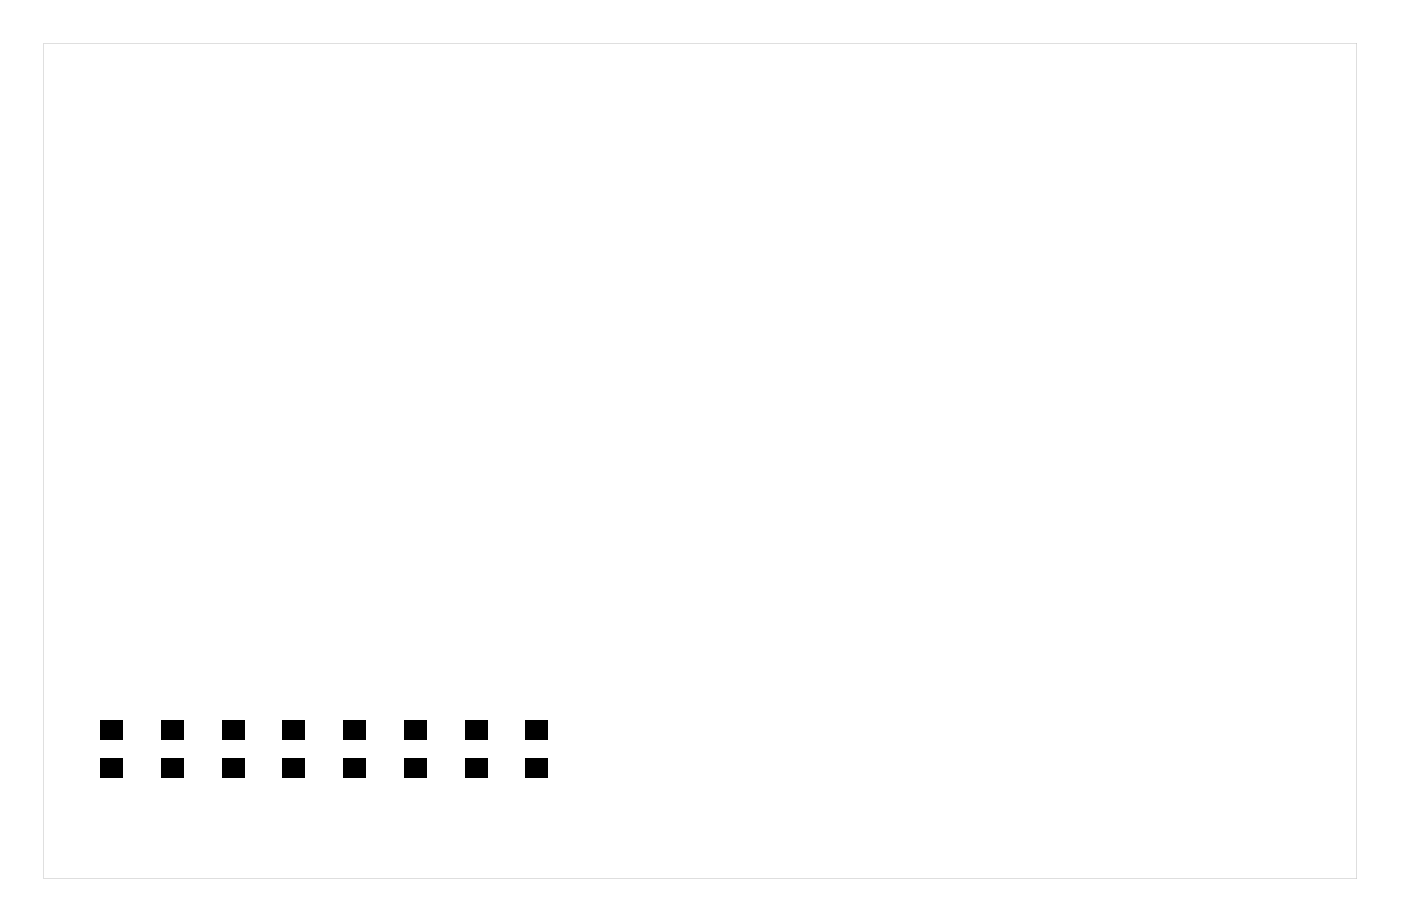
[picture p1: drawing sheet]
<svg xmlns="http://www.w3.org/2000/svg" width="117mm" height="77mm" viewBox="0 0 117 77" stroke-linecap="round" stroke-linejoin="round" font-family="sans-serif">
<g fill="#000">
<path d="M8.4 60.3h1.9v1.6h-1.9zM8.4 63.4h1.9v1.6h-1.9zM13.5 60.3h1.9v1.6h-1.9zM13.5 63.4h1.9v1.6h-1.9zM18.5 60.3h1.9v1.6h-1.9zM18.5 63.4h1.9v1.6h-1.9zM23.6 60.3h1.9v1.6h-1.9zM23.6 63.4h1.9v1.6h-1.9zM28.7 60.3h1.9v1.6h-1.9zM28.7 63.4h1.9v1.6h-1.9zM33.8 60.3h1.9v1.6h-1.9zM33.8 63.4h1.9v1.6h-1.9z"/>
<path d="M38.9 60.3h1.9v1.6h-1.9zM38.9 63.4h1.9v1.6h-1.9zM43.9 60.3h1.9v1.6h-1.9zM43.9 63.4h1.9v1.6h-1.9z"/>
<path d="M3.6 3.6h109.8v69.8h-109.8zM3.6 3.6v69.8h109.8v-69.8z"/>
</g>
</svg>
